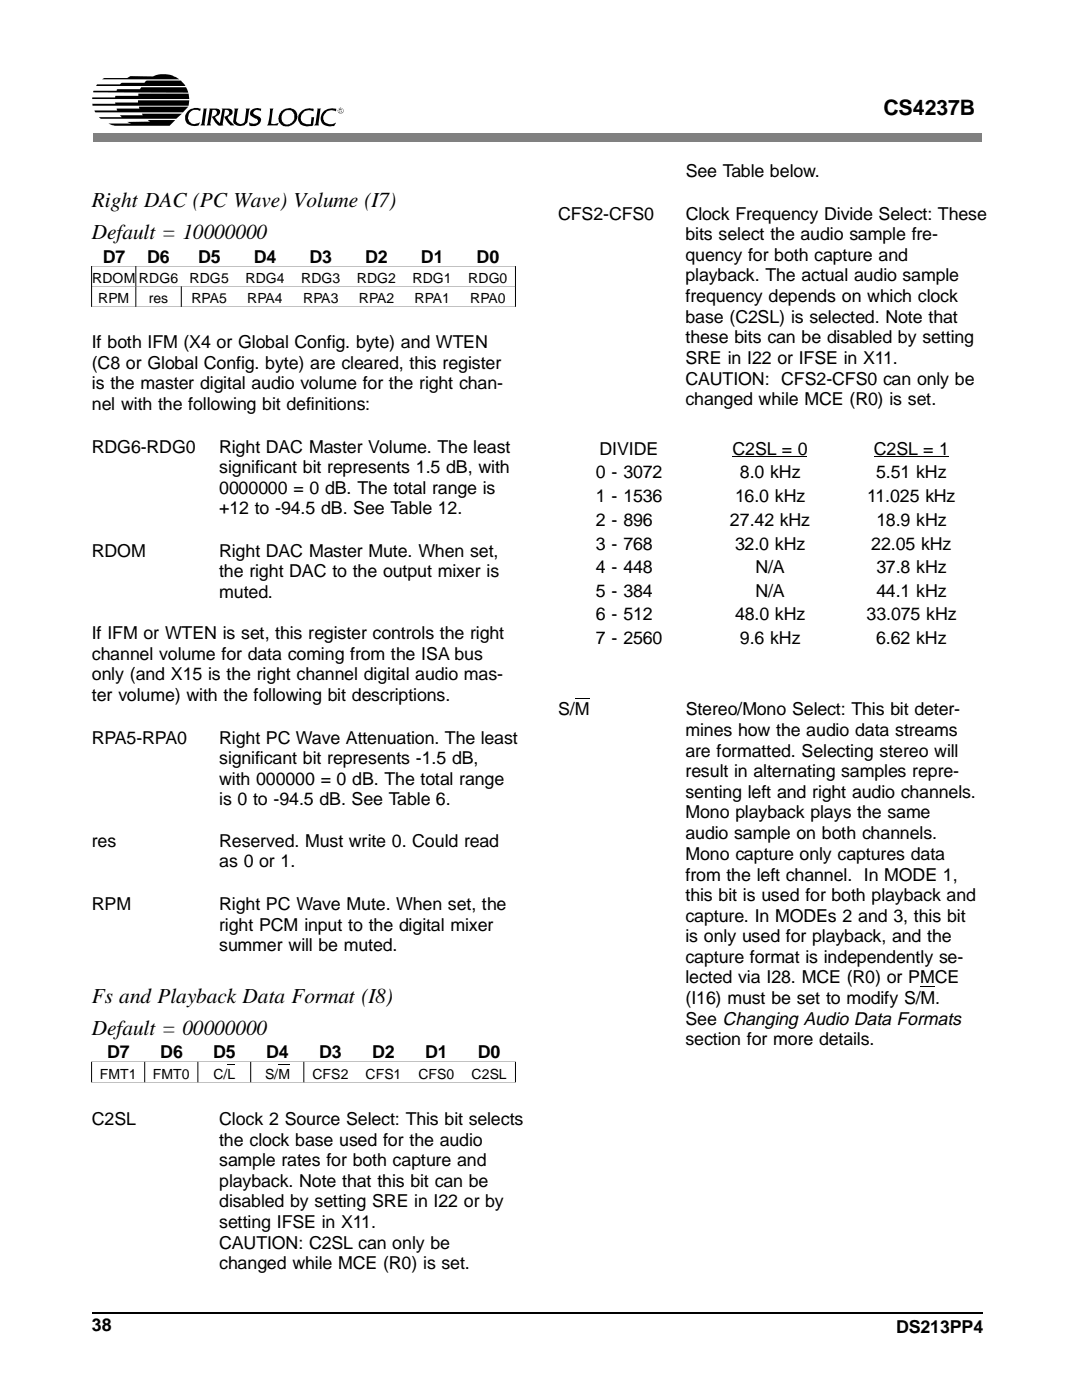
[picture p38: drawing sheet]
<svg xmlns="http://www.w3.org/2000/svg" width="216mm" height="279mm" viewBox="0 0 216 279" stroke-linecap="round" stroke-linejoin="round" font-family="sans-serif">
<defs><g id="words">
<g font-size="4.3">
<text x="176.3" y="23">CS4237B</text>
<text x="18.3" y="41.4">Right DAC (PC Wave) Volume (I7)</text>
<text x="18.3" y="47.7">Default = 10000000</text>
<text x="18.3" y="200.2">Fs and Playback Data Format (I8)</text>
<text x="18.3" y="206.5">Default = 00000000</text>
</g>
<g font-size="3.6">
<text x="136.8" y="35.3">See Table below.</text>
<text x="111.4" y="43.8">CFS2-CFS0</text>
<text x="136.8" y="48">bits select the audio sample fre-</text>
<text x="136.8" y="43.8">Clock Frequency Divide Select: These</text>
<text x="20.5" y="52.4">D7</text>
<text x="29.4" y="52.4">D6</text>
<text x="39.5" y="52.4">D5</text>
<text x="50.7" y="52.4">D4</text>
<text x="61.8" y="52.4">D3</text>
<text x="72.9" y="52.4">D2</text>
<text x="84" y="52.4">D1</text>
<text x="95.1" y="52.4">D0</text>
<text x="136.8" y="52">quency for both capture and</text>
<text x="136.8" y="56.2">playback. The actual audio sample</text>
<text x="136.8" y="60.3">frequency depends on which clock</text>
<text x="136.8" y="64.4">base (C2SL) is selected. Note that</text>
<text x="18.3" y="69.5">If both IFM (X4 or Global Config. byte) and WTEN</text>
<text x="136.8" y="68.5">these bits can be disabled by setting</text>
<text x="18.3" y="73.6">(C8 or Global Config. byte) are cleared, this register</text>
<text x="18.3" y="77.7">is the master digital audio volume for the right chan-</text>
<text x="136.8" y="72.6">SRE in I22 or IFSE in X11.</text>
<text x="136.8" y="76.7">CAUTION: CFS2-CFS0 can only be</text>
<text x="18.3" y="81.8">nel with the following bit definitions:</text>
<text x="136.8" y="80.9">changed while MCE (R0) is set.</text>
<text x="18.3" y="90.3">RDG6-RDG0</text>
<text x="43.7" y="90.3">Right DAC Master Volume. The least</text>
<text x="43.7" y="94.4">significant bit represents 1.5 dB, with</text>
<text x="118.9" y="95.5">0 - 3072</text>
<text x="119.6" y="90.8">DIVIDE</text>
<text x="146.2" y="90.8">C2SL = 0</text>
<text x="147.6" y="95.5">8.0 kHz</text>
<text x="174.4" y="90.8">C2SL = 1</text>
<text x="174.9" y="95.5">5.51 kHz</text>
<text x="43.7" y="98.5">0000000 = 0 dB. The total range is</text>
<text x="118.9" y="100.2">1 - 1536</text>
<text x="146.7" y="100.2">16.0 kHz</text>
<text x="173" y="100.2">11.025 kHz</text>
<text x="43.7" y="102.6">+12 to -94.5 dB. See Table 12.</text>
<text x="118.9" y="104.9">2 - 896</text>
<text x="145.7" y="104.9">27.42 kHz</text>
<text x="174.9" y="104.9">18.9 kHz</text>
<text x="18.3" y="111.1">RDOM</text>
<text x="43.7" y="111.1">Right DAC Master Mute. When set,</text>
<text x="118.9" y="109.7">3 - 768</text>
<text x="146.7" y="109.7">32.0 kHz</text>
<text x="173.8" y="109.7">22.05 kHz</text>
<text x="43.7" y="115.2">the right DAC to the output mixer is</text>
<text x="43.7" y="119.3">muted.</text>
<text x="118.9" y="114.4">4 - 448</text>
<text x="118.9" y="119.1">5 - 384</text>
<text x="150.7" y="114.4">N/A</text>
<text x="150.7" y="119.1">N/A</text>
<text x="174.9" y="114.4">37.8 kHz</text>
<text x="174.9" y="119.1">44.1 kHz</text>
<text x="118.9" y="123.8">6 - 512</text>
<text x="146.7" y="123.8">48.0 kHz</text>
<text x="172.9" y="123.8">33.075 kHz</text>
<text x="18.3" y="127.6">If IFM or WTEN is set, this register controls the right</text>
<text x="18.3" y="131.7">channel volume for data coming from the ISA bus</text>
<text x="118.9" y="128.6">7 - 2560</text>
<text x="147.6" y="128.6">9.6 kHz</text>
<text x="174.9" y="128.6">6.62 kHz</text>
<text x="18.3" y="135.8">only (and X15 is the right channel digital audio mas-</text>
<text x="18.3" y="139.9">ter volume) with the following bit descriptions.</text>
<text x="111.4" y="142.8">S/M</text>
<text x="136.8" y="142.8">Stereo/Mono Select: This bit deter-</text>
<text x="18.3" y="148.4">RPA5-RPA0</text>
<text x="43.7" y="148.4">Right PC Wave Attenuation. The least</text>
<text x="136.8" y="146.9">mines how the audio data streams</text>
<text x="43.7" y="152.6">significant bit represents -1.5 dB,</text>
<text x="136.8" y="151">are formatted. Selecting stereo will</text>
<text x="136.8" y="155.1">result in alternating samples repre-</text>
<text x="43.7" y="156.6">with 000000 = 0 dB. The total range</text>
<text x="43.7" y="160.7">is 0 to -94.5 dB. See Table 6.</text>
<text x="136.8" y="159.2">senting left and right audio channels.</text>
<text x="136.8" y="163.3">Mono playback plays the same</text>
<text x="136.8" y="167.5">audio sample on both channels.</text>
<text x="18.3" y="169">res</text>
<text x="43.7" y="169">Reserved. Must write 0. Could read</text>
<text x="43.7" y="173.1">as 0 or 1.</text>
<text x="136.8" y="171.6">Mono capture only captures data</text>
<text x="136.8" y="175.7">from the left channel. In MODE 1,</text>
<text x="136.8" y="179.8">this bit is used for both playback and</text>
<text x="18.3" y="181.6">RPM</text>
<text x="43.7" y="181.6">Right PC Wave Mute. When set, the</text>
<text x="43.7" y="185.7">right PCM input to the digital mixer</text>
<text x="136.8" y="183.9">capture. In MODEs 2 and 3, this bit</text>
<text x="43.7" y="189.8">summer will be muted.</text>
<text x="136.8" y="188">is only used for playback, and the</text>
<text x="136.8" y="192.2">capture format is independently se-</text>
<text x="136.8" y="196.2">lected via I28. MCE (R0) or PMCE</text>
<text x="136.8" y="200.4">(I16) must be set to modify S/M.</text>
<text x="136.8" y="208.6">section for more details.</text>
<text x="136.8" y="204.5">See Changing Audio Data Formats</text>
<text x="21.4" y="211.2">D7</text>
<text x="32" y="211.2">D6</text>
<text x="42.5" y="211.2">D5</text>
<text x="53.1" y="211.2">D4</text>
<text x="63.7" y="211.2">D3</text>
<text x="74.3" y="211.2">D2</text>
<text x="84.8" y="211.2">D1</text>
<text x="95.4" y="211.2">D0</text>
<text x="18.3" y="224.5">C2SL</text>
<text x="43.7" y="224.5">Clock 2 Source Select: This bit selects</text>
<text x="43.7" y="228.6">the clock base used for the audio</text>
<text x="43.7" y="232.7">sample rates for both capture and</text>
<text x="43.7" y="236.9">playback. Note that this bit can be</text>
<text x="43.7" y="240.9">disabled by setting SRE in I22 or by</text>
<text x="43.7" y="245.1">setting IFSE in X11.</text>
<text x="43.7" y="249.2">CAUTION: C2SL can only be</text>
<text x="43.7" y="253.3">changed while MCE (R0) is set.</text>
<text x="18.3" y="265.6">38</text>
<text x="178.8" y="266.1">DS213PP4</text>
</g>
<g font-size="2.8">
<text x="18.4" y="56.5">RDOM RDG6</text>
<text x="37.8" y="56.5">RDG5</text>
<text x="49" y="56.5">RDG4</text>
<text x="60.1" y="56.5">RDG3</text>
<text x="71.2" y="56.5">RDG2</text>
<text x="82.3" y="56.5">RDG1</text>
<text x="93.4" y="56.5">RDG0</text>
<text x="19.6" y="60.5">RPM</text>
<text x="29.7" y="60.5">res</text>
<text x="38.2" y="60.5">RPA5</text>
<text x="49.3" y="60.5">RPA4</text>
<text x="60.5" y="60.5">RPA3</text>
<text x="71.6" y="60.5">RPA2</text>
<text x="82.7" y="60.5">RPA1</text>
<text x="93.8" y="60.5">RPA0</text>
<text x="19.9" y="215.3">FMT1</text>
<text x="30.5" y="215.3">FMT0</text>
<text x="42.6" y="215.3">C/L</text>
<text x="52.9" y="215.3">S/M</text>
<text x="62.3" y="215.3">CFS2</text>
<text x="72.9" y="215.3">CFS1</text>
<text x="83.5" y="215.3">CFS0</text>
<text x="94.1" y="215.3">C2SL</text>
</g>
</g></defs>
<g fill="none" stroke="#000" stroke-width=".2">
<path d="M18.3 53.1v8.1M18.3 53.1h84.6v8.1M18.3 57.1h84.6M27.1 53.1v4M27.1 57.2v4M36.2 57.2v4M18.3 61.2h84.6M146.2 91h14.9M174.4 91h14.9M114.7 139.3h2.9M183.7 196.9h2.8M18.3 211.9v4.1"/>
<path d="M18.3 211.9h84.6v4.1h-84.6M28.9 211.9v4.1M39.5 211.9v4.1M50 211.9v4.1M55.5 212.5h2.3M60.6 211.9v4.1"/>
</g>
<path d="M45.4 212.5l1.5 .1z" fill="#000"/>
<path d="M18.7 26.5h177.2v1.7h-177.2z" fill="#808080"/>
<g fill="#000">
<path d="M18.7 18.1h4.6l.1-.3h4.5l.3-.4h8.9l.5 1.1-19-.1z" fill-rule="evenodd"/>
<path d="M18.4 19.4h4.6v-.3h4.6v-.4h10l.2 1.1h-19.4z" fill-rule="evenodd"/>
<path d="M19.4 16.8h4.5l.4-.3h4.5l.5-.4h6.8l.9 1.1h-17.8z" fill-rule="evenodd"/>
<path d="M20.4 15.8l.4-.2h4.6l.6-.4 4.5 .1a5.3 5.3 0 0 1 5.3 .5z" fill-rule="evenodd"/>
<path d="M18.4 20.7h4.6v-.2h4.5v-.5h10.3l-.2 1.1h-19.1z" fill-rule="evenodd"/>
<path d="M18.8 22.1h4.6l-.1-.4h4.5l-.1-.4h9.9l-1.1 1.1h-17.5z" fill-rule="evenodd"/>
<path d="M19.7 23.4h4.6l-.4-.4h4.6l-.2-.3h8l-1.1 1h-15.1z" fill-rule="evenodd"/>
<path d="M21.6 24.7h4.6l-.8-.4h4.6l-.5-.3h5.5l-1.2 1.1h-10.9z" fill-rule="evenodd"/>
<path d="M37.4 22.3a2.7 2.7 0 0 1 2.7-.6l-.2 .5a1.52 1.52 0 0 0-1.9 .2 1.52 1.52 0 0 0-.2 1.9l.2 .2a1.29 1.29 0 0 0 1.5 .1l.4-.2a1.16 1.16 0 0 1-1.6 .7 1.64 1.64 0 0 1-1.3-1.1 1.64 1.64 0 0 1 .4-1.7z" fill-rule="evenodd"/>
<path d="M40.6 21.7h.8l-.2 .1-.4 2.9 .1 .3h-.9l.2-.3z" fill-rule="evenodd"/>
<path d="M41.7 21.7h1.8a.6 .6 0 0 1 .4 .9l-.3 .4-.7 .4 1.3 1.6h-.7l-.7-.7-.5-1a.75 .75 0 0 0 .9-.4 .75 .75 0 0 0-.3-1h-.5l-.4 2.8 .1 .3h-1l.3-.3 .4-2.8z" fill-rule="evenodd"/>
<path d="M44.2 21.7h1.6l.4 .2 .2 .2v.5l-.9 .8 .3 .7 1 .9h-.8l-.7-.7-.5-1a.75 .75 0 0 0 .8-.4 .75 .75 0 0 0-.1-.8l-.6-.2-.5 2.8 .2 .3h-.9l.2-.2 .5-2.9z" fill-rule="evenodd"/>
<path d="M46.7 21.7h.9l-.2 .3-.3 2a.9 .9 0 0 0 .9 .7 .9 .9 0 0 0 .9-.7l.2-2.1-.1-.2h.9l-.2 .3-.3 2.1a1.57 1.57 0 0 1-1.4 1.1 1.57 1.57 0 0 1-1.5-.9l.3-2.4z" fill-rule="evenodd"/>
<path d="M50 22.1l.4-.3 1-.3 .7 .2v.5a.89 .89 0 0 0-.9-.3 .89 .89 0 0 0-.7 .7l.5 .4a1 1 0 0 1 1.1 1.1 1.64 1.64 0 0 1-2.3 .9l-.1-.6a1.05 1.05 0 0 0 1.8-.3 .82 .82 0 0 0-.8-.6l-.2-.1a.83 .83 0 0 1-.5-1.3z" fill-rule="evenodd"/>
<path d="M53.8 21.7h.8l-.2 .4-.3 2.6 .6 .1 .9-.3-.2 .5h-2.1l.2-.3 .2-1z" fill-rule="evenodd"/>
<path d="M56.1 22.2l.7-.5 1-.2 .9 .4 .1 .1h-1.6l-.6 .3-.4 .6v1v.3l.6 .6h.7l.7-.2 .5-.8v-1l-.4-.7-.3-.1h.8l.4 .5 .2 .6-.1 .7-.3 .5-.5 .5-.9 .4h-.8l-.5-.2-.6-.6-.2-.6 .2-.9z" fill-rule="evenodd"/>
<path d="M60.2 22.1l.7-.4 .9-.1 .8 .1-.1 .5a1.58 1.58 0 0 0-2 .3 1.58 1.58 0 0 0-.1 2l.2 .1a1.68 1.68 0 0 0 1.4 .1l.1-1.3h.6l-.2 1.6a2.37 2.37 0 0 1-2.8-.5 1.74 1.74 0 0 1 .5-2.4z" fill-rule="evenodd"/>
<path d="M63.2 21.7h.9l-.2 .1-.4 2.9 .1 .3h-.9l.3-.3 .4-2.8z" fill-rule="evenodd"/>
<path d="M64.7 22.1a2.74 2.74 0 0 1 2.4-.4l-.1 .5a1.56 1.56 0 0 0-2 .2 1.56 1.56 0 0 0-.1 2.1l.2 .1a1.74 1.74 0 0 0 1.9-.1l-.3 .7a2.14 2.14 0 0 1-2.6-1.1v-.9z" fill-rule="evenodd"/>
<path d="M67.5 21.7l.2-.1-.2 .3v.5l.2 .2 .6-.1a.49 .49 0 0 0 .1-.8l-.2-.1 .2 .1a.57 .57 0 0 1-.2 .9l-.5 .1-.2-.1-.1-.4z" fill-rule="evenodd"/>
<path d="M67.7 21.7l.5 .2-.1 .2 .2 .3-.2-.1v-.2h-.3v-.2l.1 .2h.2v-.2h-.4z" fill-rule="evenodd"/>
<path d="M67.8 22.1l.1 .3h-.2z" fill-rule="evenodd"/>
<path d="M67.7 21.5l.5 .1z" fill-rule="evenodd"/>
</g>
<path d="M18.3 262h177.8" fill="none" stroke="#000" stroke-width=".32"/>
<use href="#words"/>
</svg>
